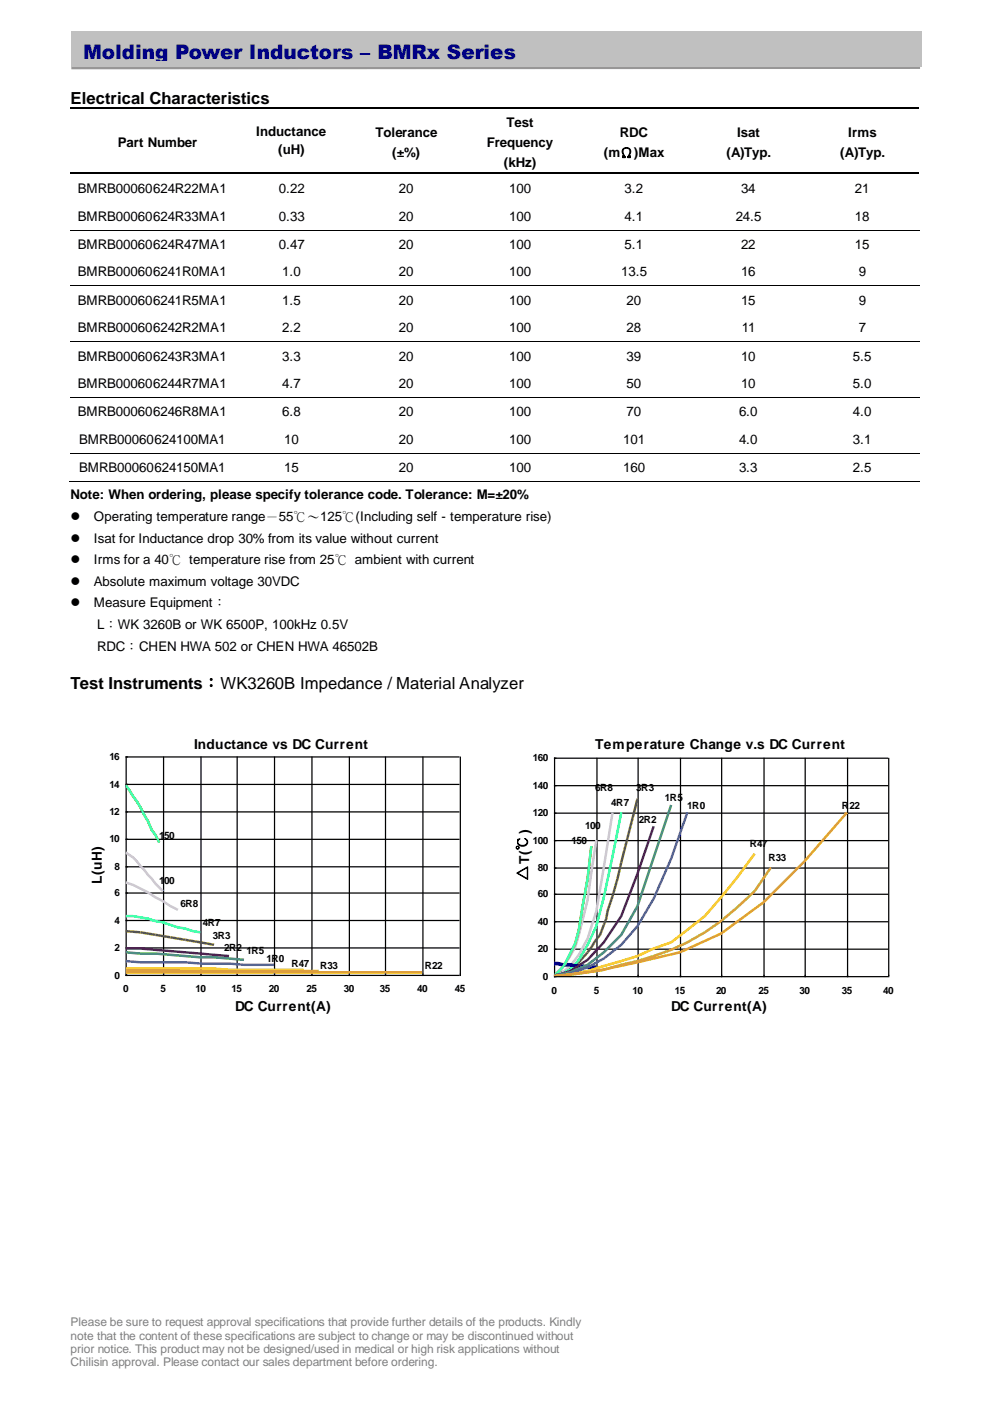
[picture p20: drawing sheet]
<svg xmlns="http://www.w3.org/2000/svg" width="210mm" height="297mm" viewBox="0 0 210 297" stroke-linecap="round" stroke-linejoin="round" font-family="sans-serif">
<defs><g id="words">
<text font-size="4.2" fill="#000080" x="17.6" y="12.6">Molding Power Inductors – BMRx Series</text>
<g font-size="3.5">
<text x="15" y="22">Electrical Characteristics</text>
<text x="15" y="146">Test Instruments：WK3260B Impedance / Material Analyzer</text>
</g>
<g font-size="2.9">
<text x="41.2" y="158.8">Inductance vs DC Current</text>
<text x="126.2" y="158.8">Temperature Change v.s DC Current</text>
<text x="21.6" y="187.4" transform="rotate(-90 21.6 187.4)">L(uH)</text>
<text x="111.7" y="186.6" transform="rotate(-90 111.7 186.6)">△ T(℃ )</text>
<text x="49.9" y="214.4">DC Current(A)</text>
<text x="142.3" y="214.4">DC Current(A)</text>
</g>
<g font-size="2.8">
<text x="54.4" y="28.8">Inductance</text>
<text x="79.6" y="29.1">Tolerance</text>
<text x="107.5" y="27">Test</text>
<text x="131.5" y="29.1">RDC</text>
<text x="156.3" y="29.1">Isat</text>
<text x="179.9" y="29.1">Irms</text>
<text x="25" y="31.2">Part Number</text>
<text x="59" y="32.8">(uH)</text>
<text x="83.2" y="33.3">(±%)</text>
<text x="103.2" y="31.2">Frequency</text>
<text x="106.9" y="35.4">(kHz)</text>
<text x="128.1" y="33.3">(mΩ)Max</text>
<text x="154.1" y="33.3">(A)Typ.</text>
<text x="178.2" y="33.3">(A)Typ.</text>
<text x="16.5" y="40.9">BMRB00060624R22MA1</text>
<text x="59.2" y="40.9">0.22</text>
<text x="84.6" y="40.9">20</text>
<text x="108" y="40.9">100</text>
<text x="132.5" y="40.9">3.2</text>
<text x="157.2" y="40.9">34</text>
<text x="181.3" y="40.9">21</text>
<text x="16.5" y="46.9">BMRB00060624R33MA1</text>
<text x="59.2" y="46.9">0.33</text>
<text x="84.6" y="46.9">20</text>
<text x="108" y="46.9">100</text>
<text x="132.5" y="46.9">4.1</text>
<text x="156" y="46.9">24.5</text>
<text x="181.3" y="46.9">18</text>
<text x="16.5" y="52.8">BMRB00060624R47MA1</text>
<text x="59.2" y="52.8">0.47</text>
<text x="84.6" y="52.8">20</text>
<text x="108" y="52.8">100</text>
<text x="132.5" y="52.8">5.1</text>
<text x="157.2" y="52.8">22</text>
<text x="181.3" y="52.8">15</text>
<text x="16.5" y="58.6">BMRB000606241R0MA1</text>
<text x="59.9" y="58.6">1.0</text>
<text x="84.6" y="58.6">20</text>
<text x="108" y="58.6">100</text>
<text x="131.7" y="58.6">13.5</text>
<text x="157.2" y="58.6">16</text>
<text x="182.2" y="58.6">9</text>
<text x="16.5" y="64.7">BMRB000606241R5MA1</text>
<text x="59.9" y="64.7">1.5</text>
<text x="84.6" y="64.7">20</text>
<text x="108" y="64.7">100</text>
<text x="132.9" y="64.7">20</text>
<text x="157.2" y="64.7">15</text>
<text x="182.2" y="64.7">9</text>
<text x="16.5" y="70.4">BMRB000606242R2MA1</text>
<text x="59.9" y="70.4">2.2</text>
<text x="84.6" y="70.4">20</text>
<text x="108" y="70.4">100</text>
<text x="132.9" y="70.4">28</text>
<text x="157.3" y="70.4">11</text>
<text x="182.2" y="70.4">7</text>
<text x="16.5" y="76.5">BMRB000606243R3MA1</text>
<text x="59.9" y="76.5">3.3</text>
<text x="84.6" y="76.5">20</text>
<text x="108" y="76.5">100</text>
<text x="132.9" y="76.5">39</text>
<text x="157.2" y="76.5">10</text>
<text x="180.9" y="76.5">5.5</text>
<text x="16.5" y="82.3">BMRB000606244R7MA1</text>
<text x="59.9" y="82.3">4.7</text>
<text x="84.6" y="82.3">20</text>
<text x="108" y="82.3">100</text>
<text x="132.9" y="82.3">50</text>
<text x="157.2" y="82.3">10</text>
<text x="180.9" y="82.3">5.0</text>
<text x="16.5" y="88.2">BMRB000606246R8MA1</text>
<text x="59.9" y="88.2">6.8</text>
<text x="84.6" y="88.2">20</text>
<text x="108" y="88.2">100</text>
<text x="132.9" y="88.2">70</text>
<text x="156.7" y="88.2">6.0</text>
<text x="180.9" y="88.2">4.0</text>
<text x="16.8" y="94.2">BMRB00060624100MA1</text>
<text x="60.3" y="94.2">10</text>
<text x="84.6" y="94.2">20</text>
<text x="108" y="94.2">100</text>
<text x="132.2" y="94.2">101</text>
<text x="156.7" y="94.2">4.0</text>
<text x="180.9" y="94.2">3.1</text>
<text x="16.8" y="100.1">BMRB00060624150MA1</text>
<text x="60.3" y="100.1">15</text>
<text x="84.6" y="100.1">20</text>
<text x="108" y="100.1">100</text>
<text x="132.2" y="100.1">160</text>
<text x="156.7" y="100.1">3.3</text>
<text x="180.9" y="100.1">2.5</text>
<text x="15" y="105.9">Note: When ordering, please specify tolerance code. Tolerance: M=±20%</text>
<text x="15" y="110.4">⚫</text>
<text x="19.9" y="110.4">Operating temperature range－55℃～125℃(Including self - temperature rise)</text>
<text x="15" y="115.1">⚫</text>
<text x="15" y="119.6">⚫</text>
<text x="19.9" y="115.1">Isat for Inductance drop 30% from its value without current</text>
<text x="19.9" y="119.6">Irms for a 40℃ temperature rise from 25℃ ambient with current</text>
<text x="15" y="124.2">⚫</text>
<text x="19.9" y="124.2">Absolute maximum voltage 30VDC</text>
<text x="15" y="128.8">⚫</text>
<text x="19.9" y="128.8">Measure Equipment：</text>
<text x="20.6" y="133.4">L：WK 3260B or WK 6500P, 100kHz 0.5V</text>
<text x="20.6" y="137.9">RDC：CHEN HWA 502 or CHEN HWA 46502B</text>
</g>
<g font-size="2.5" fill="#7f7f7f">
<text x="15" y="281.1">Please be sure to request approval specifications that provide further details of the products. Kindly</text>
<text x="15" y="284">note that the content of these specifications are subject to change or may be discontinued without</text>
<text x="15" y="286.9">prior notice. This product may not be designed/used in medical or high risk applications without</text>
<text x="15" y="289.7">Chilisin approval. Please contact our sales department before ordering.</text>
</g>
<g font-size="2.1">
<text x="23.2" y="161.2">16</text>
<text x="113" y="161.4">160</text>
<text x="23.2" y="167">14</text>
<text x="113" y="167.2">140</text>
<text x="126.2" y="167.8">6R8</text>
<text x="134.9" y="167.8">3R3</text>
<text x="23.2" y="172.8">12</text>
<text x="113" y="173.1">120</text>
<text x="129.7" y="170.9">4R7</text>
<text x="141" y="169.9">1R5</text>
<text x="145.8" y="171.5">1R0</text>
<text x="178.6" y="171.5">R22</text>
<text x="23.2" y="178.6">10</text>
<text x="33.8" y="177.8">150</text>
<text x="113" y="178.9">100</text>
<text x="121.2" y="178.9">150</text>
<text x="124.1" y="175.7">100</text>
<text x="135.5" y="174.4">2R2</text>
<text x="159" y="179.7">R47</text>
<text x="24.3" y="184.4">8</text>
<text x="114" y="184.7">80</text>
<text x="163" y="182.6">R33</text>
<text x="24.3" y="190">6</text>
<text x="33.8" y="187.4">100</text>
<text x="114" y="190.3">60</text>
<text x="24.3" y="195.8">4</text>
<text x="38.3" y="192.4">6R8</text>
<text x="43" y="196.4">4R7</text>
<text x="114" y="196.1">40</text>
<text x="24.3" y="201.6">2</text>
<text x="45.1" y="199">3R3</text>
<text x="47.5" y="201.6">2R2</text>
<text x="52.3" y="202.2">1R5</text>
<text x="114" y="201.9">20</text>
<text x="24.3" y="207.5">0</text>
<text x="56.5" y="204">1R0</text>
<text x="61.8" y="205.1">R47</text>
<text x="67.9" y="205.4">R33</text>
<text x="90.1" y="205.4">R22</text>
<text x="115.1" y="207.7">0</text>
<text x="26.1" y="210.4">0</text>
<text x="34" y="210.4">5</text>
<text x="41.4" y="210.4">10</text>
<text x="49.1" y="210.4">15</text>
<text x="57" y="210.4">20</text>
<text x="65" y="210.4">25</text>
<text x="72.9" y="210.4">30</text>
<text x="80.6" y="210.4">35</text>
<text x="88.5" y="210.4">40</text>
<text x="96.4" y="210.4">45</text>
<text x="117" y="210.6">0</text>
<text x="125.9" y="210.6">5</text>
<text x="134.1" y="210.6">10</text>
<text x="143.1" y="210.6">15</text>
<text x="151.9" y="210.6">20</text>
<text x="160.9" y="210.6">25</text>
<text x="169.6" y="210.6">30</text>
<text x="178.6" y="210.6">35</text>
<text x="187.3" y="210.6">40</text>
</g>
</g></defs>
<path d="M195.1 14.1l-180 .1" fill="none" stroke="#969696" stroke-width="1.1" stroke-linecap="butt"/>
<path d="M15.1 6.6h180.4v7.5h-180.4z" fill-rule="evenodd" fill="#c0c0c0"/>
<g fill="none" stroke="#000" stroke-width=".21">
<path d="M15 22.8h34.8M15 23.1h34.8M15 36.5h34.8M15 36.8h34.8M50.3 22.8h23.7M50.3 23.1h23.7M50.3 36.5h23.7M50.3 36.8h23.7M74.4 22.8h23.9M74.4 23.1h23.9M74.4 36.5h23.9M74.4 36.8h23.9"/>
<path d="M98.7 22.8h23.7M98.7 23.1h23.7M98.7 36.5h23.7M98.7 36.8h23.7M122.8 22.8h23.8M122.8 23.1h23.8M122.8 36.5h23.8M122.8 36.8h23.8M147 22.8h23.9M147 23.1h23.9M147 36.5h23.9M147 36.8h23.9"/>
<path d="M171.3 22.8h23.7M171.3 23.1h23.7M171.3 36.5h23.7M171.3 36.8h23.7M15 48.8h34.8M50 48.8h24M74.1 48.8h24.2M98.4 48.8h24M122.6 48.8h24M146.7 48.8h24.2M171 48.8h24M15 60.5h34.8"/>
<path d="M15 72.4h34.8M50 60.5h24M50 72.4h24M74.1 60.5h24.2M74.1 72.4h24.2M98.4 60.5h24M98.4 72.4h24M122.6 60.5h24M122.6 72.4h24M146.7 60.5h24.2M146.7 72.4h24.2M171 60.5h24"/>
<path d="M171 72.4h24M15 84.2h34.8M15 96.1h34.8M50 84.2h24M50 96.1h24M74.1 84.2h24.2M74.1 96.1h24.2M98.4 84.2h24M98.4 96.1h24M122.6 84.2h24M122.6 96.1h24M146.7 84.2h24.2"/>
<path d="M146.7 96.1h24.2M171 84.2h24M171 96.1h24M14.8 102h180.2"/>
</g>
<g fill="#000">
<path d="M49.8 22.7h.5v.2h-.5z" fill-rule="evenodd"/>
<path d="M49.8 23h.5v.1h-.5z" fill-rule="evenodd"/>
<path d="M49.8 36.4h.5v.2h-.5z" fill-rule="evenodd"/>
<path d="M49.8 36.7h.5v.1h-.5z" fill-rule="evenodd"/>
<path d="M74 22.7h.4v.2h-.4z" fill-rule="evenodd"/>
<path d="M74 23h.4v.1h-.4z" fill-rule="evenodd"/>
<path d="M74 36.4h.4v.2h-.4z" fill-rule="evenodd"/>
<path d="M74 36.7h.4v.1h-.4z" fill-rule="evenodd"/>
<path d="M98.3 22.7h.4v.2h-.4z" fill-rule="evenodd"/>
<path d="M98.3 23h.4v.1h-.4z" fill-rule="evenodd"/>
<path d="M98.3 36.4h.4v.2h-.4z" fill-rule="evenodd"/>
<path d="M98.3 36.7h.4v.1h-.4z" fill-rule="evenodd"/>
<path d="M122.4 22.7h.4v.2h-.4z" fill-rule="evenodd"/>
<path d="M122.4 23h.4v.1h-.4z" fill-rule="evenodd"/>
<path d="M122.4 36.4h.4v.2h-.4z" fill-rule="evenodd"/>
<path d="M122.4 36.7h.4v.1h-.4z" fill-rule="evenodd"/>
<path d="M146.6 22.7h.4v.2h-.4z" fill-rule="evenodd"/>
<path d="M146.6 23h.4v.1h-.4z" fill-rule="evenodd"/>
<path d="M146.6 36.4h.4v.2h-.4z" fill-rule="evenodd"/>
<path d="M146.6 36.7h.4v.1h-.4z" fill-rule="evenodd"/>
<path d="M170.9 22.7h.4v.2h-.4z" fill-rule="evenodd"/>
<path d="M170.9 23h.4v.1h-.4z" fill-rule="evenodd"/>
<path d="M170.9 36.4h.4v.2h-.4z" fill-rule="evenodd"/>
<path d="M170.9 36.7h.4v.1h-.4z" fill-rule="evenodd"/>
<path d="M49.8 48.7l.2 .2z" fill-rule="evenodd"/>
<path d="M74 48.7l.1 .2z" fill-rule="evenodd"/>
<path d="M98.3 48.7l.1 .2z" fill-rule="evenodd"/>
<path d="M122.4 48.7l.2 .2z" fill-rule="evenodd"/>
<path d="M146.6 48.7l.1 .2z" fill-rule="evenodd"/>
<path d="M170.9 48.7l.1 .2z" fill-rule="evenodd"/>
<path d="M49.8 60.4l.2 .2z" fill-rule="evenodd"/>
<path d="M49.8 72.3l.2 .1z" fill-rule="evenodd"/>
<path d="M74 60.4l.1 .2z" fill-rule="evenodd"/>
<path d="M74 72.3l.1 .1z" fill-rule="evenodd"/>
<path d="M98.3 60.4l.1 .2z" fill-rule="evenodd"/>
<path d="M98.3 72.3l.1 .1z" fill-rule="evenodd"/>
<path d="M122.4 60.4l.2 .2z" fill-rule="evenodd"/>
<path d="M122.4 72.3l.2 .1z" fill-rule="evenodd"/>
<path d="M146.6 60.4l.1 .2z" fill-rule="evenodd"/>
<path d="M146.6 72.3l.1 .1z" fill-rule="evenodd"/>
<path d="M170.9 60.4l.1 .2z" fill-rule="evenodd"/>
<path d="M170.9 72.3l.1 .1z" fill-rule="evenodd"/>
<path d="M49.8 84.1l.2 .2z" fill-rule="evenodd"/>
<path d="M49.8 96l.2 .1z" fill-rule="evenodd"/>
<path d="M74 84.1l.1 .2z" fill-rule="evenodd"/>
<path d="M74 96l.1 .1z" fill-rule="evenodd"/>
<path d="M98.3 84.1l.1 .2z" fill-rule="evenodd"/>
<path d="M98.3 96l.1 .1z" fill-rule="evenodd"/>
<path d="M122.4 84.1l.2 .2z" fill-rule="evenodd"/>
<path d="M122.4 96l.2 .1z" fill-rule="evenodd"/>
<path d="M146.6 84.1l.1 .2z" fill-rule="evenodd"/>
<path d="M146.6 96l.1 .1z" fill-rule="evenodd"/>
<path d="M170.9 84.1l.1 .2z" fill-rule="evenodd"/>
<path d="M170.9 96l.1 .1z" fill-rule="evenodd"/>
<path d="M49.7 101.9l.1 .2z" fill-rule="evenodd"/>
<path d="M73.9 101.9l.1 .2z" fill-rule="evenodd"/>
<path d="M98.1 101.9l.2 .2z" fill-rule="evenodd"/>
<path d="M122.3 101.9l.1 .2z" fill-rule="evenodd"/>
<path d="M146.4 101.9l.2 .2z" fill-rule="evenodd"/>
<path d="M170.7 101.9l.2 .2z" fill-rule="evenodd"/>
</g>
<path d="M26.6 160.4h70.9v46.3h-70.9z" fill-rule="evenodd" fill="#fff"/>
<g fill="none" stroke="#000" stroke-width=".26">
<path d="M26.8 166.3h70.6M26.8 172.1h70.6M26.8 178h70.6M34.7 160.5v46.3M42.6 160.5v46.3M50.3 160.5v46.3M58.2 160.5v46.3M66.2 160.5v46.3M74.1 160.5v46.3M81.8 160.5v46.3M89.7 160.5v46.3M97.4 160.5h-70.6v46.3h70.6"/>
<path d="M97.6 160.5v46.3M26.8 183.8h70.6M26.8 189.3h70.6M26.8 195.2h70.6M26.8 201h70.6"/>
</g>
<path d="M26.6 197.4l3.2 .3 15.6 2.6" fill="none" stroke="#808000" stroke-width=".53"/>
<path d="M26.6 187.1a26.2 26.2 0 0 1 6.4 3.2l4.7 2.6" fill="none" stroke="#9cf" stroke-width=".53"/>
<path d="M26.6 194.2a19.7 19.7 0 0 1 6.4 1.1l1.6 .3 3.1 1 1.6 .3 1.6 .5 1.6 .3" fill="none" stroke="#0ff" stroke-width=".53"/>
<path d="M26.6 180.7a7.9 7.9 0 0 1 3.2 2.9l3.2 3.8 1.6 1.5" fill="none" stroke="#c9f" stroke-width=".53"/>
<path d="M26.6 205.4h18.8l3.2 .2h15.8" fill="none" stroke="#fc0" stroke-width=".53"/>
<path d="M26.6 166.4l3.2 4.8 1.6 2.9 .8 1.9 .8 1 .8 1.6" fill="none" stroke="#0f0" stroke-width=".53"/>
<path d="M26.6 201.1h3.2l18.8 1.6" fill="none" stroke="#800080" stroke-width=".53"/>
<path d="M26.6 201.9l3.2 .3h3.2l9.5 .8h2.9l6.4 .5" fill="none" stroke="#396" stroke-width=".53"/>
<path d="M26.6 203.8l3.2 .2h9.5l3.2 .3h6.1l3.2 .3h6.3" fill="none" stroke="#36f" stroke-width=".53"/>
<path d="M26.6 205.6h9.6l3.1 .3h28.3" fill="none" stroke="#9c0" stroke-width=".53"/>
<path d="M26.6 206.1h63" fill="none" stroke="#f90" stroke-width=".53"/>
<path d="M117.5 160.6h70.9v46.3h-70.9z" fill-rule="evenodd" fill="#fff"/>
<g fill="none" stroke="#000" stroke-width=".26">
<path d="M117.6 166.6h70.6M117.6 172.4h70.6M117.6 178.2h70.6M126.6 160.8v46.3M135.3 160.8v46.3M144.3 160.8v46.3M153.1 160.8v46.3M162 160.8v46.3M170.8 160.8v46.3M179.8 160.8v46.3M188.2 160.8h-70.6v46.3h70.6M188.5 160.8v46.3"/>
<path d="M117.6 184h70.6M117.6 189.6h70.6M117.6 195.4h70.6M117.6 201.2h70.6"/>
</g>
<path d="M135.2 169.4l-4.2 16.9-2.1 6.9-.3 1.6-1.3 3.4-1.1 1.3a17.2 17.2 0 0 1-6.1 6.4l-1 .2-1.6 .8" fill="none" stroke="#808000" stroke-width=".53"/>
<path d="M129.9 172.3l-3.4 20.9-1.9 5.8-1.8 3.4-1.9 2.4-1.6 1.3-1.8 .8" fill="none" stroke="#9cf" stroke-width=".53"/>
<path d="M131.8 172.3l-3.7 18-1.6 6.1-1.9 3.9-1.8 3.2-1.9 2.1-1.6 .8-1.8 .5" fill="none" stroke="#0ff" stroke-width=".53"/>
<path d="M117.5 204.3h.8l1 .3h1.6l1.1 .2h1.6l1 .3h1.9" fill="none" stroke="#00f" stroke-width=".79" stroke-linecap="butt"/>
<path d="M126.5 178.1l-1.9 12.7-2.6 10a18.3 18.3 0 0 1-4.5 6.1" fill="none" stroke="#c9f" stroke-width=".53"/>
<path d="M160.1 181l-3.7 5-6.9 8.2-7.2 5.6-3.7 1.3-3.4 1.6-10.6 3.2-7.1 1" fill="none" stroke="#fc0" stroke-width=".53"/>
<path d="M125.4 179.4l-.8 6.9-1.8 10.9-.8 2.9-1.1 2.1a10.5 10.5 0 0 1-3.4 4.7" fill="none" stroke="#0f0" stroke-width=".53"/>
<path d="M138.6 175.2l-3.4 10-3.4 9-3.7 5.6-3.5 3.7-3.7 2.4-3.4 1" fill="none" stroke="#800080" stroke-width=".53"/>
<path d="M142.3 170.7l-7.1 21.4-3.4 6.1-3.7 3.7-3.5 2.7-3.7 1.5-3.4 .8" fill="none" stroke="#396" stroke-width=".53"/>
<path d="M145.8 172.3l-3.5 9.8-3.7 8.4-3.4 5.9a24.8 24.8 0 0 1-17.7 10.5" fill="none" stroke="#36f" stroke-width=".53"/>
<path d="M163.5 183.9l-3.4 5a54.5 54.5 0 0 1-14.3 10.9 60 60 0 0 1-14 4.8l-3.7 1-7.2 1.1-3.4 .2" fill="none" stroke="#9c0" stroke-width=".53"/>
<path d="M179.6 172.3l-9 10.3-8.7 8.7-9 6.6-8.7 4-17.7 4-9 1" fill="none" stroke="#f90" stroke-width=".53"/>
<use href="#words"/>
</svg>
